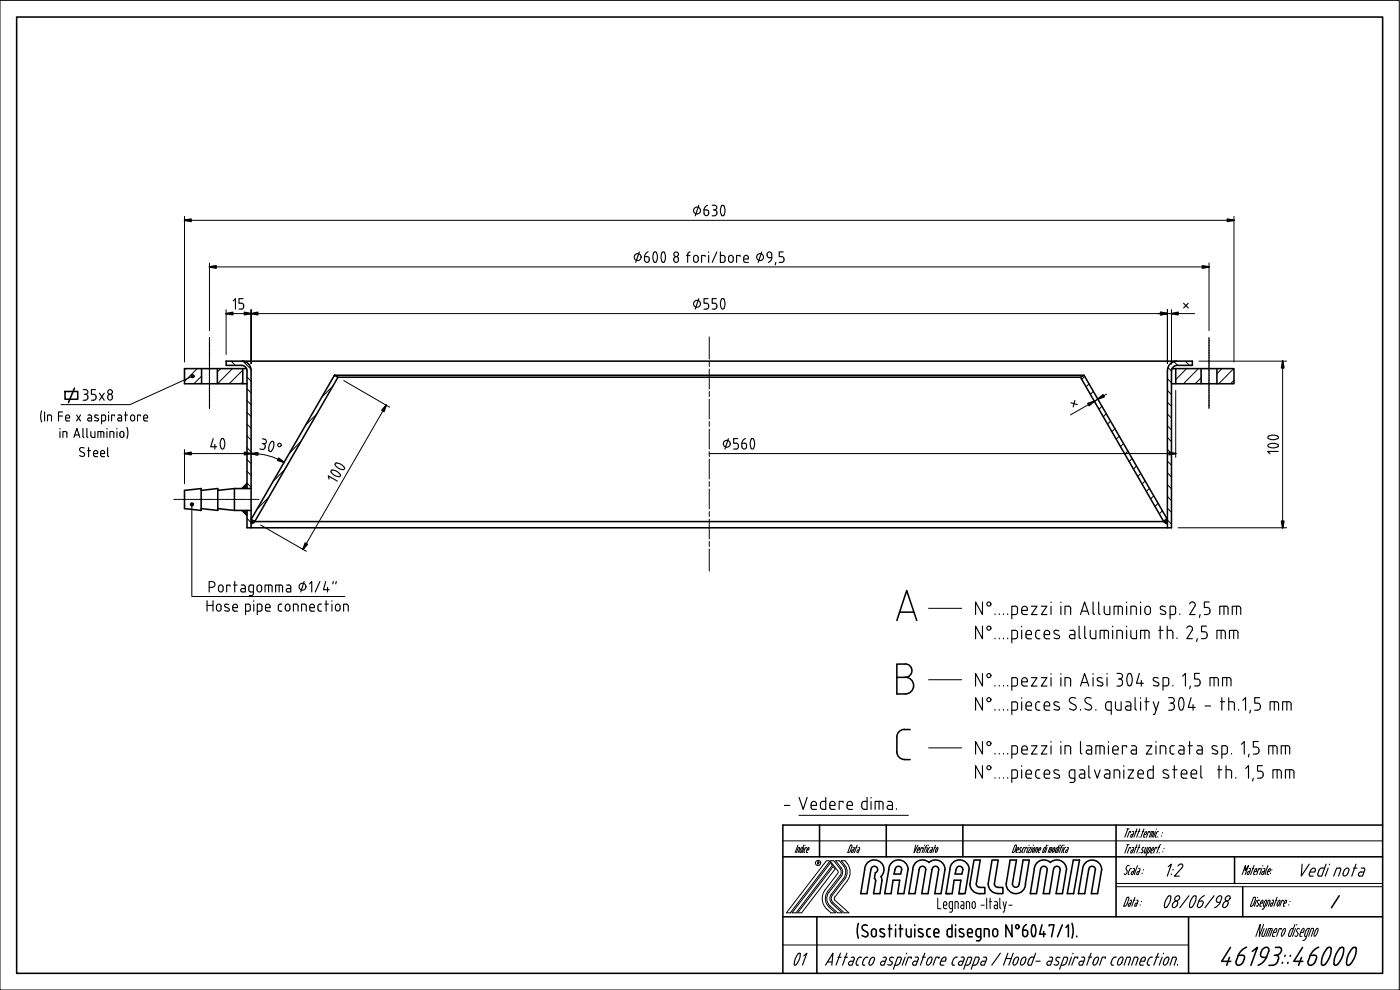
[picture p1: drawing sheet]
<svg xmlns="http://www.w3.org/2000/svg" width="420mm" height="297mm" viewBox="0 0 420 297" stroke-linecap="round" stroke-linejoin="round" font-family="sans-serif">
<defs><g id="words">
<text font-size="10.1" x="385.9" y="140.1" transform="rotate(-90 385.9 140.1)">100</text>
<text font-size="9.7" x="60.3" y="137.2">40</text>
<text font-size="9.3" x="342.9" y="274.5">08/06/98</text>
<text font-size="8.8" x="232.1" y="291.4">01</text>
<text font-size="7.1" x="234.2" y="244.1">- Vedere dima.</text>
<g font-size="6.6">
<text x="68.8" y="93.8">15</text>
<text x="23.6" y="121.4">35x8</text>
</g>
<text font-size="4.4" x="353.8" y="93.5">*</text>
</g></defs>
<!-- layer: AM_0 -->
<g fill="none" stroke="#000" stroke-width=".47">
<path d="M60.5 110.6v4.5M65.2 110.6v4.5M72.6 108.4a2.73 2.73 0 0 1 2.8 2.7v47.3M72.9 110.6v4.5M74 110.6h-18.6v4.5h18.7M100.4 112.6l-25 43.3 1.1 .6 24.9-43.3-1-.6h224.9M101.4 113.2h222.9l1-.6 25.1 43.3-1.2 .6-24.9-43.3M351.6 111.3v47.1h-277.5v-5.3M351.6 111.3l.2-.9 1-.7 5-.1v-1.2h-289.9v1.2l5 .1 .7 .4 .5 .7v35.8M351.7 110.6h18.6v4.5h-18.7M352.8 110.6v4.5M353.1 108.4a2.73 2.73 0 0 0-2.7 2.7v47.3"/>
<path d="M360.5 110.6v4.5M365.2 110.6v4.5M55.4 147.1l5-.5v6.5l-5-.5zM60.4 147.1l5-.5v6.5l-5-.5M65.4 152.6l5 .5M70.4 146.6h5M70.4 153.1h5M70.4 146.6v6.5M70.4 146.6l-5 .5M72.6 153.1l1.5 1.6M74.1 145.1l-1.5 1.5M76.5 156.5h272.7"/>
<path d="M76.5 156.5l-.5 .4-.6 .2M349.3 156.5l.4 .4 .7 .2"/>
</g>
<!-- layer: AM_7 -->
<g fill="none" stroke="#000" stroke-width=".3">
<path d="M62.9 101.2v.3M62.9 101.8v.3M62.9 102.3v.3M62.9 102.8v.3M62.9 103.3v.2M62.9 103.8v.2M62.9 104.3v.2M62.9 104.8v.3M62.9 105.3v.3M62.9 105.8v.2M62.9 106.3v.2M62.9 106.8v.2"/>
<path d="M62.9 107.3v.3M62.9 107.8v.3M62.9 108.3v.3M62.9 108.8v.2M62.9 109.3v.2M62.9 109.8v.3M62.9 110.3v.3M62.9 110.8v.3M62.9 111.3v.2M62.9 111.8v.2M62.9 112.3v.3M62.9 112.8v.3"/>
<path d="M62.9 113.3v.3M62.9 113.8v.2M62.9 114.3v.2M62.9 114.8v.2M62.9 115.3v.3M62.9 115.8v.3M62.9 116.3v.2M62.9 116.8v.2M62.9 117.3v.2M62.9 117.8v.3M62.9 118.3v.3M62.9 118.8v.3"/>
<path d="M62.9 119.3v.2M62.9 119.8v.2M212.9 101.1v6.6M212.9 108.5v1.5M212.9 110.7v6M212.9 117.5v1.5M212.9 119.7v6M362.8 101.2v.3M362.8 101.8v.3M362.8 102.3v.3M362.8 102.8v.3M362.8 103.3v.2"/>
<path d="M362.8 103.8v.2M362.8 104.3v.2M362.8 104.8v.3M362.8 105.3v.3M362.8 105.8v.2M362.8 106.3v.2M362.8 106.8v.2M362.8 107.3v.3M362.8 107.8v.3M362.8 108.3v.3M362.8 108.8v.2M362.8 109.3v.2"/>
<path d="M362.8 109.8v.3M362.8 110.3v.3M362.8 110.8v.3M362.8 111.3v.2M362.8 111.8v.2M362.8 112.3v.3M362.8 112.8v.3M362.8 113.3v.3M362.8 113.8v.2M362.8 114.3v.2M362.8 114.8v.2M362.8 115.3v.3"/>
<path d="M362.8 115.8v.3M362.8 116.3v.2M362.8 116.8v.2M362.8 117.3v.2M362.8 117.8v.3M362.8 118.3v.3M362.8 118.8v.3M362.8 119.3v.2M362.8 119.8v.2M62.9 120.3v.3M62.9 120.8v.3M62.9 121.3v.3"/>
<path d="M62.9 121.8v.2M62.9 122.3v.3M212.9 126.5v1.5M212.9 128.7v6M212.9 135.5v1.5M212.9 137.7v6M362.8 120.3v.3M362.8 120.8v.3M362.8 121.3v.3M362.8 121.8v.2M362.8 122.3v.3M52.2 149.8h.2"/>
<path d="M52.5 149.8h.2M53 149.8h.3M53.4 149.8h.2M53.9 149.8h.2M54.3 149.8h.2M54.8 149.8h.2M55.1 149.8h.3M55.6 149.8h.3M56 149.8h.3M56.5 149.8h.3M56.9 149.8h.2M57.4 149.8h.3"/>
<path d="M57.7 149.8h.3M58.3 149.8h.2M58.6 149.8h.3M59.1 149.8h.3M59.5 149.8h.3M60 149.8h.3M60.4 149.8h.2M60.9 149.8h.2M61.3 149.8h.2M61.8 149.8h.2M62.1 149.8h.3M62.7 149.8h.2"/>
<path d="M63 149.8h.2M63.5 149.8h.3M63.9 149.8h.2M64.4 149.8h.2M64.8 149.8h.2M65.3 149.8h.2M65.6 149.8h.3M66.1 149.8h.3M66.5 149.8h.3M67 149.8h.3M67.4 149.8h.2M67.9 149.8h.3"/>
<path d="M68.2 149.8h.3M68.7 149.8h.3M69.1 149.8h.3M69.6 149.8h.3M70 149.8h.3M70.5 149.8h.3M70.9 149.8h.2M71.4 149.8h.2M71.8 149.8h.2M72.3 149.8h.2M72.6 149.8h.3M73.2 149.8h.2"/>
<path d="M73.5 149.8h.2M74 149.8h.3M74.4 149.8h.2M74.9 149.8h.2M75.3 149.8h.2M75.8 149.8h.2M76.1 149.8h.3M76.6 149.8h.3M77 149.8h.3M77.5 149.8h.2M212.9 144.5v1.5M212.9 146.7v6"/>
<path d="M212.9 153.5v1.5M212.9 155.7v6M212.9 162.5v1.5M212.9 164.7v6.7"/>
</g>
<g fill="#000" stroke="#000" stroke-width=".3">
<path d="M62.8 101.7h.1zM62.8 102.2h.1zM62.8 102.7h.1zM62.8 103.2h.1zM62.8 103.7h.1zM62.8 104.2h.1zM62.8 104.7h.1zM62.8 105.2h.1zM62.8 105.7h.1zM62.8 106.2h.1zM62.8 109.2h.1zM62.8 109.7h.1z"/>
<path d="M62.8 110.2h.1zM62.8 110.7h.1zM62.8 111.2h.1zM62.8 114.2h.1zM62.8 114.7h.1zM62.8 115.7h.1zM62.8 117.7h.1zM62.8 118.2h.1zM62.8 118.7h.1zM362.8 101.7h.1zM362.8 102.2h.1zM362.8 102.7h.1z"/>
<path d="M362.8 103.2h.1zM362.8 105.7h.1zM362.8 106.2h.1zM362.8 108.2h.1zM362.8 108.7h.1zM362.8 109.2h.1zM362.8 109.7h.1zM362.8 111.2h.1zM362.8 112.7h.1zM362.8 115.7h.1zM362.8 116.7h.1zM362.8 117.7h.1z"/>
<path d="M362.8 118.2h.1zM362.8 118.7h.1zM362.8 119.7h.1zM62.8 120.7h.1zM62.8 121.2h.1zM62.8 122.2h.1zM362.8 120.7h.1zM362.8 122.2h.1z"/>
<circle cx="62.9" cy="111.7" r=".07"/>
<circle cx="62.9" cy="112.2" r=".07"/>
<circle cx="62.9" cy="113.2" r=".07"/>
<circle cx="62.9" cy="113.7" r=".07"/>
<circle cx="62.9" cy="112.7" r=".07"/>
<circle cx="62.9" cy="116.2" r=".07"/>
<circle cx="62.9" cy="107.2" r=".07"/>
<circle cx="62.9" cy="107.7" r=".07"/>
<circle cx="62.9" cy="108.2" r=".07"/>
<circle cx="62.9" cy="108.6" r=".07"/>
<circle cx="62.9" cy="115.2" r=".07"/>
<circle cx="62.9" cy="116.6" r=".07"/>
<circle cx="62.9" cy="119.1" r=".07"/>
<circle cx="62.9" cy="119.7" r=".07"/>
<circle cx="62.9" cy="106.7" r=".07"/>
<circle cx="62.9" cy="117.2" r=".07"/>
<circle cx="362.8" cy="103.6" r=".07"/>
<circle cx="362.8" cy="106.7" r=".07"/>
<circle cx="362.8" cy="107.2" r=".07"/>
<circle cx="362.8" cy="113.2" r=".07"/>
<circle cx="362.8" cy="113.7" r=".07"/>
<circle cx="362.8" cy="114.1" r=".07"/>
<circle cx="362.8" cy="116.2" r=".07"/>
<circle cx="362.8" cy="117.2" r=".07"/>
<circle cx="362.8" cy="104.2" r=".07"/>
<circle cx="362.8" cy="110.2" r=".07"/>
<circle cx="362.8" cy="110.7" r=".07"/>
<circle cx="362.8" cy="112.2" r=".07"/>
<circle cx="362.8" cy="115.2" r=".07"/>
<circle cx="362.8" cy="119.1" r=".07"/>
<circle cx="362.8" cy="107.7" r=".07"/>
<circle cx="362.8" cy="114.7" r=".07"/>
<circle cx="62.9" cy="121.7" r=".07"/>
<circle cx="62.9" cy="120.2" r=".07"/>
<circle cx="362.8" cy="120.2" r=".07"/>
</g>
<!-- layer: 4 -->
<g fill="none" stroke="#000" stroke-width=".47">
<path d="M5 5.1h410v286.9h-410zM234.9 257.1h180.1M246 247.6v9.5M266 247.6v9.5M289 247.6v9.5M315.2 258.8a2.9 2.9 0 0 1 3.1-.5 2.9 2.9 0 0 1 1.8 2.6M315.3 258.8a2.9 2.9 0 0 0-3.2-.5 2.9 2.9 0 0 0-1.7 2.6M322.1 258h1.9l-1.8 10.1h-1.9zM334.9 247.6v27.5M370.5 257.1v8M415 247.6h-180.1v44.4M234.9 275.1h180.1"/>
<path d="M245.2 275.1v16.9M257.6 277.1l-.3 1.9 .3 2.5M259.4 277.5l.9 .2M259.4 277.5a.79 .79 0 0 0-.7 .6 .79 .79 0 0 0 .4 .9l1 .6a.86 .86 0 0 1 .2 1.3 .86 .86 0 0 1-1.4-.1l-.2-.1M259.5 260.9a2.9 2.9 0 0 1 4.1-2.7 2.9 2.9 0 0 1 .8 4.8M259.5 260.9l-1.2 7.2h1.9l1.2-7.2M261.4 260.9a.99 .99 0 0 1 .9-1 .99 .99 0 0 1 1.1 .8 .99 .99 0 0 1-.7 1.2M262.7 261.9l-.3 1.6 .4 .8-.6 3.8h1.9l.6-3.8-.3-1.3M263 279.5v.8M263 279.5a.74 .74 0 0 0-.7-.8 .74 .74 0 0 0-.8 .8v.8a.74 .74 0 0 0 .8 .8 .74 .74 0 0 0 .7-.8M264.3 279.6l1 .5M265.4 278.9l-.3-.1a.57 .57 0 0 0-.8-.1 .57 .57 0 0 0 0 .9"/>
<path d="M266.6 278.7h1.1M266.7 260.9a2.9 2.9 0 0 1 2.9-2.9 2.9 2.9 0 0 1 2.9 2.9M266.7 260.9l-1.2 7.2h1.9l.6-4h2l-.6 4h1.9l1.2-7.2M267 277.5v3.6M268.6 260.9l-.3 1.3h2l.3-1.3M268.6 260.9a.99 .99 0 0 1 1-1 .99 .99 0 0 1 1 1M268.8 277.5v.2M268.8 278.7v2.4M269.8 278.7h1.1M270.2 277.5v3.6M272 278.7v1.7M273.4 278.7v2.4l-1-.1-.4-.6"/>
<path d="M273.9 260.9a2.9 2.9 0 0 1 1.8-2.6 2.9 2.9 0 0 1 3.1 .5 2.88 2.88 0 0 1 3.1-.5 2.88 2.88 0 0 1 1.7 2.6M273.9 260.9l-1.1 7.2h1.8l1.2-7.2M274.5 277.5v.2M274.5 278.7v2.4M275.8 279.6l1 .5M275.8 260.9a.99 .99 0 0 1 1-1 .99 .99 0 0 1 1 1M276.9 278.9l-.3-.1a.57 .57 0 0 0-.8-.1 .57 .57 0 0 0 0 .9M277.8 260.9l-1.2 7.2h1.9l1.2-7.2M278.1 279.4v1M278.8 278.7h.4M278.8 278.7l-.4 .2-.2 .5M279.7 260.9a.99 .99 0 0 1 1-1 .99 .99 0 0 1 1 1"/>
<path d="M281.7 279.5v.4h-1.4M281.7 260.9l-1.2 7.2h1.9l1.2-7.2M281.8 279.4a.74 .74 0 0 0-.8-.7 .74 .74 0 0 0-.7 .8v1l.3 .5 1.1 .1M283.9 268.1h1.8l.6-4h2.1l-.6 4M285.1 260.9l-1.2 7.2h1.1M285.1 260.9a2.9 2.9 0 0 1 2.9-2.9 2.9 2.9 0 0 1 2.9 2.9M285.7 277.5v3.6l-1.3-.2-.1-1.5M285.7 278.7h-1.1l-.3 .7M286.8 277.5v.2M286.8 278.7v2.4M286.9 260.9l-.3 1.3h2.1l.3-1.3M287 260.9a.99 .99 0 0 1 1-1 .99 .99 0 0 1 1 1"/>
<path d="M287.8 268.1h1.2M288 279.6l1.1 .5a.64 .64 0 0 1 0 1 .64 .64 0 0 1-1-.1l-.2-.1M289.1 278.9l-.2-.1a.57 .57 0 0 0-.8-.1 .57 .57 0 0 0 0 .9M290.8 260.9l-1.2 7.2h-1.8M291.8 279.5v.4h-1.4M291.8 279.4a.74 .74 0 0 0-.7-.7 .74 .74 0 0 0-.7 .7v1.1M292.9 279.4v1M293.5 278.7h.8v2.9l-.3 .6-.9 .1M293.6 278.7l-.5 .2-.2 .5M294 266.2a1 1 0 0 1-1-1l1.2-7.2h-1.9l-1.2 7.2a2.9 2.9 0 0 0 2.9 2.9h1.6v-1.8h-1.6M296.2 278.7h-.8v2.4M296.3 278.7l.4 .2 .2 .5"/>
<path d="M296.5 265.2l1.2-7.2h1.9l-1.2 7.2M296.6 265.2a2.86 2.86 0 0 0 2.8 2.9M296.8 279.4v1.7M298.4 265.2a.99 .99 0 0 0 1 1M299.4 279.5v.8M299.4 279.4a.74 .74 0 0 0-.7-.7 .74 .74 0 0 0-.8 .7v.9M299.4 266.3h1.6v1.8h-1.6M303.7 277.5v3.6l-1.8-3.6v3.6M303.9 265.2a.99 .99 0 0 0 1 1 .99 .99 0 0 0 1-1l1.1-7.2h1.9l-1.2 7.2M307.6 279.1h-.7v1.2M307.7 279.1l.5 .2 .2 .5M307.8 265.2a2.9 2.9 0 0 1-2.9 2.9 2.9 2.9 0 0 1-2.9-2.9l1.1-7.2h2l-1.3 7.2"/>
<path d="M308 277.4l-.6 .5-.4 1.1M308.4 279.9v.4M309.9 277.6l.5-.1a3.2 3.2 0 0 1 0 3.5h-.2a2.88 2.88 0 0 1-.3-3.4zM310.4 260.9l-1.2 7.2h1.9l1.2-7.2M312.3 260.9a.99 .99 0 0 1 1-1 .99 .99 0 0 1 1 1M312.7 277.5l-.7 2.8h1.8M313.2 279.5v1.6M314.3 260.9l-1.2 7.2h1.9l1.1-7.2M314.9 277.9v-.4h1.4l-.7 3.6M316.2 260.9a.99 .99 0 0 1 1-1 .99 .99 0 0 1 1 1M318.2 260.9l-1.3 7.2h2l1.1-7.2M318.8 277.5l-1.4 3.6"/>
<path d="M319.9 278.3l.7-.8v3.6M321.7 277l.4 1.9-.4 2.5M324.9 260.9l-1.3 7.2h1.9l1.2-7.2M324.9 260.9a2.86 2.86 0 0 1 2.9-2.9 2.86 2.86 0 0 1 2.8 2.9M326.8 260.9a.99 .99 0 0 1 1-1 .99 .99 0 0 1 1 1M328.7 260.9l-1.2 7.2h1.9l1.2-7.2M356.7 275.1v16.9M401.9 268.8l-2.3 3.6M265.3 280.2a.56 .56 0 0 1 .1 .8 .56 .56 0 0 1-.8 0l-.5-.1M276.8 280.1a.64 .64 0 0 1 0 1 .64 .64 0 0 1-.9-.1l-.2-.1M278.2 280.4l.2 .5 .4 .2M278.8 281.1h.4"/>
<path d="M290.4 280.5l.5 .6M290.9 281.1h.9M292.9 280.3l.2 .5 .5 .2M293.5 281.1h.8M297.9 280.3a.74 .74 0 0 0 .8 .7 .74 .74 0 0 0 .7-.7M306.9 280.3a.74 .74 0 0 0 .8 .7 .74 .74 0 0 0 .7-.7M323.1 280.9v.2M369 287.3l-.9 2.3M369.3 284.3l-2.7 4.1h2.8M371 288.4a.93 .93 0 0 0 .5 1.2 .93 .93 0 0 0 1.2-.5l.5-.7M371.6 286.6l-.6 1.8M371.6 286.6h1.1"/>
<path d="M372.7 286.6a.72 .72 0 0 1 .8 .4 .72 .72 0 0 1-.1 .8M373.4 287.9l-.3 .5M374.1 284.2l-1.4 .9-1.1 1.5M375.8 285.4l1.6-1.1-2 5.3M379 287.3h1.1M380.1 287.1l.7-1.7a.93 .93 0 0 0-.5-1.2 .93 .93 0 0 0-1.3 .5l-.4 .7a1.23 1.23 0 0 0 .1 1.7l.3 .1M380.1 287.1l-1 1.5-1.5 1M380.8 289.6h1.1M382.4 286.6h.6M382.8 284.3h1.1M383 286.6a.79 .79 0 0 1 .7 1.2M383.5 288.4l-.8 1-.7 .2"/>
<path d="M383.6 287.9l-.2 .5M383.9 284.2a1.13 1.13 0 0 1 .7 1.2 1.13 1.13 0 0 1-.9 1l-.7 .2M384.9 288.7l-.1 .3M385.7 286.6l-.1 .3M386.5 288.7v.3M387.3 286.6l-.1 .3M390.6 287.3l-.9 2.3M390.9 284.3l-2.6 4.1h2.7M395 287.9l-.2 .5M395 287.8l.1-.6a.6 .6 0 0 0-.8-.6h-1.1l-.6 1.8a.93 .93 0 0 0 .5 1.2 .93 .93 0 0 0 1.2-.5l.5-.7M395.8 284.2l-1.5 .9-1 1.5M398.4 284.5l.6-.3 .3 .1a5.3 5.3 0 0 1-2.3 5.3h-.2a3.6 3.6 0 0 1 .6-3.8z"/>
<path d="M402.1 284.5l.7-.3 .3 .1a5.8 5.8 0 0 1-2.1 5.3h-.4a3.6 3.6 0 0 1 .6-3.8zM405.9 284.5l.7-.3 .3 .1a5.8 5.8 0 0 1-2.1 5.3h-.4a3.6 3.6 0 0 1 .6-3.8z"/>
<circle cx="305.3" cy="278.1" r=".57"/>
</g>
<g fill="none" stroke="#000" stroke-width=".3">
<path d="M0 .1h419.9v296.9h-419.9zM234.9 252.3h180.1M239.5 253.6l-.9 2.2M239.9 254.3h-.3l-.6 1.5M239.9 254.3l-.4 1.5M240.1 255.4v.4M240.7 254.3h.2M240.7 254.3l-.7 1.1M241.2 253.6l-.8 2.2h-.3M241.3 254.3l-.6 1.5M241.3 255.8h.2M241.5 254.7l-.1 1.1"/>
<path d="M241.6 253.6v.1M241.9 254.3h.2M242 254.3l-.4 .4M242.1 255.8h.3M242.7 254.8v.2h-.6M242.8 254.8l-.1-.5-.4 .5-.2 1M245.4 259l.4-.1v-.3h-.4v.7M245.6 259l.2 .3M247.8 258.5l-11.8 15.4h1.2l11.8-15.4M247.8 258.5l.6-.3 .5 .3M249.2 258.9l.6 .7-10.9 14.3h-1.2zM250.1 260l.6 .7-10.1 13.2h-1.2z"/>
<path d="M253.2 259.9l-1.3-1.6h-1.1l1.9 2.5 .2 1.3-.4 .8M253.2 259.8l.6 1.6-.3 1.6-4 5.3a2.05 2.05 0 0 0 .2 2.8M255.5 253.6h-.3l-.8 2.2a.81 .81 0 0 0 .9-.7l.3-.9M255.5 253.5l.1 .7M256 254.3h.2M256.3 254.3v.4M256.3 254.7l-.4 1.1h-.3v-.6l.6-.2M256.8 254.3h.4M257.3 253.6l-.9 2.2M257.5 255h.3M257.7 254.3h.2M257.9 254.3l-.3 1.5h-.3l-.1-.4 .3-.4"/>
<path d="M274.8 253.6l-.5 2.2 1.2-2.2M275.3 255h.5l.2-.7-.4 .2-.4 .9v.3l.4 .1M276.8 254.6l.1-.3h-.4l-.5 1.5M277.2 254.3l-.5 1.5M277.5 253.6v.1M277.6 254.3h.4M278.3 253.6l-.4 .4-.7 1.8M278.4 254.3l-.6 1.5M278.4 255.4v.4M278.4 255.8h.2M278.6 254.7l-.3 .7M278.6 253.6v.1"/>
<path d="M279 254.3h.1M279 254.3l-.4 .4M279.6 254.3h.2M279.8 254.3l-.4 1.5h-.3l.1-.6 .5-.2M280.4 254.3h.4M280.8 253.6l-.8 2.2M280.8 255.3l.1 .5 .4-.5M280.9 254.8l-.1 .5M280.9 254.8l.3-.5h.3l-.2 1M304.9 253.6h-.3l-.8 2.2a.81 .81 0 0 0 .9-.7l.3-.9M304.9 253.5l.1 .7M305 255.4v.4"/>
<path d="M305 255.8h.3M305.2 254.8l.2-.5h.3l-.1 .7h-.5M305.2 254.8l-.3 .6M306.1 254.9l.2 .3M306.4 255.1l-.2 .6h-.5M306.4 254.3l-.3 .6M306.4 254.3l.2 .1M306.8 255.8h.1M307 254.7l-.2 1.1M307.3 254.3h.2M307.4 254.3l-.4 .4M308.1 254.5l.1-.2h-.4l-.5 1.5"/>
<path d="M308.6 254.3l-.5 1.5M308.9 253.6l-.1 .1M309 254.3h.5l-1.1 1.5h.5M309.8 254.3l-.5 1.5M309.9 255.3v.5l.5-.5M310 254.8l-.1 .5M310.1 254.8l.3-.5h.2l-.3 1M310.1 253.6v.1M311.4 254.3h-.3l-.5 1.5M311.4 254.3l-.3 1.5M311.6 255.8h.3M312.3 254.8l-.1 .2h-.5"/>
<path d="M312.3 254.8l-.1-.5-.4 .5-.2 1M313 255.4v.4M313.6 254.3h.3M313.6 254.3l-.6 1.1M314.1 253.6l-.8 2.2h-.3M314.2 254.3l-.5 1.5M314.5 253.6v.1M315.5 254.3l-.6 1.5M315.7 254.7l-.4 1.1M315.7 254.7v-.4h-.6l-.6 1.5M315.9 255.3v.5l.5-.5M316 254.8l.3-.5h.3l-.2 1"/>
<path d="M316.1 254.8l-.3 .5M316.8 255.4v.4M316.9 254.7l-.2 .7M317.3 254.3h.3M317.3 254.3l-.3 .4M317.9 253.6l-.9 2.2h-.2M318 254.3l-.6 1.5M318.3 253.6l-.1 .1M318.3 254.3h.4M319 253.6l-.4 .4-.7 1.8M319.1 254.3l-.5 1.5M319.2 255.8h.1"/>
<path d="M319.4 253.6l-.1 .1M319.8 254.3l-.5 .4-.1 1.1M320.3 254.3h.3v.4M320.5 255l-.6 .2v.6M320.5 254.7l-.3 1.1h-.3M338.2 253.4h.6M338.2 248.7h.6M338.5 253.4l-.9 2.5M338.5 248.7l-.9 2.5M338.9 259.8a.73 .73 0 0 0-.8 .2 .73 .73 0 0 0-.1 .8M339.3 254.5l.1-.2h-.4l-.7 1.6M339.3 249.8l.1-.3h-.4l-.7 1.7"/>
<path d="M339.7 255.1h.4M339.7 250.3h.4M339.7 255.1l-.3 .4v.4M339.7 250.3l-.3 .4v.5M339.9 254.3h.3v.4l-.5 1.2h-.3M339.9 249.5l.3 .1v.4l-.5 1.2h-.3M340.8 254.3h.4M340.8 249.5h.4M341.2 253.4l-.9 2.5M341.2 248.7l-.9 2.5M341.4 259.7l-.9 2.4M341.6 254.3h.5"/>
<path d="M341.6 249.5h.5M341.9 255.8l-.1 .1M341.9 251.1l-.1 .1M342.1 253.4l-1 2.5M342.1 248.7l-1 2.5M342.4 255.8l.3 .1M342.7 254.9l.3 .5-.3 .5M342.9 249.5h.4M343.3 254.4l-.4-.1-.2 .6M343.3 248.7l-.9 2.5M343.4 250.3h.6l.1-.7-.4 .2-.4 .9-.1 .4 .5 .1M343.9 254.2l-.5 1.4 .4 .3 .6-1.7"/>
<path d="M345 249.8l.1-.3h-.4l-.6 1.7M345.1 254.2h-.3l-.9 2.6M345.2 254.2v.5M345.2 254.7l-.3 1-.7 .2M345.4 255.5v.3l.4 .1M345.6 254.8l-.2 .7M345.6 254.8l.5-.6 .1 .6M345.9 249.5l-.5 1.7M346.1 249.5h-.6l-.6 1.7M346.1 249.5l.1 .5M346.2 254.8l-.1 .3h-.6M346.2 250l-.4 1.2"/>
<path d="M346.8 249.5l-.6 1.7M346.8 251.2h.2M347 250l-.3 .9 .2 .3M347.1 248.7l-.1 .1M347.1 254.5l.1-.3h-.4l-.6 1.7M347.5 251.1l-.1 .1M347.6 249.5l-.3 .1-.3 .4M347.6 254.2h.5M347.9 255.8v.1M348.4 253.4l-.5 .6-.7 1.9M348.6 250.8l-.1 .1M348.9 249.8v.1"/>
<path d="M349 255.5v.1M349.4 254.5l-.1 .2M376.3 259.7l-1 2.7M379 259.7v.2M380.5 259.7l-.9 2.4M250.5 269.1l-.1 .6 .2 .4M251.4 262.1l-3.7 4.8a4.3 4.3 0 0 0 .5 5.9l1.2 1.1h1.3a6.5 6.5 0 0 1-2.9-3.4 3.4 3.4 0 0 1 .6-3M251.4 261.2l-2.3-2.9h1.1l1.9 2.4 .4 1.2-.4 .8-3.7 4.8M251.4 261.2v.9M252.5 263l-3.8 4.8a2.98 2.98 0 0 0 .4 4l2.3 2.1h1.3l-3-2.8M253.5 263.8l-3.7 4.8a1.63 1.63 0 0 0 .2 2.2l3.4 3.1h1.4l-4.2-3.7M253.6 263.7a3.4 3.4 0 0 0-.1-4.1l-1-1.3h1.1a4.5 4.5 0 0 1 .7 6"/>
<path d="M254.3 264.3l-3.8 4.9M281.4 269.5v3.2h1M283.2 271.6h.9v-.4a.52 .52 0 0 0-.4-.7 .52 .52 0 0 0-.5 .7v.9M283.2 272.1l.3 .5M283.5 272.7h.6M284.9 271.1v.9M284.9 272l.4 .6M285.3 270.5h.5v2.6M285.3 272.7h.5M285.3 270.5l-.4 .6M285.9 273.1l-.2 .5-.7 .1M287.1 270.5h-.5v2.2"/>
<path d="M287.2 270.5l.4 .6M287.6 271.1v1.6M288.4 270.5h.4M288.7 271.6h.6M288.7 271.6l-.4 .5 .4 .5M288.9 270.5l.4 .6M289.3 271.1v1.6h-.6M290.6 270.5h-.6v2.2M290.6 270.5l.4 .6M291 271.1v1.6M291.7 271.2v.7M291.8 271.2a.52 .52 0 0 1 .4-.7 .52 .52 0 0 1 .5 .7"/>
<path d="M291.8 271.9a.52 .52 0 0 0 .4 .7 .52 .52 0 0 0 .5-.7M292.7 271.2v.7M294.4 271.6h1M296.1 269.5v3.2M296.9 270.5h.7M297.1 269.5v3.2M298.4 270.5h.5M298.7 271.6h.6M298.7 271.6l-.3 .5 .3 .5M298.9 270.5l.5 .6M299.3 271.1v1.6h-.6M300.1 269.5v2.8"/>
<path d="M300.1 272.3l.2 .3M301 270.5l.5 2.2M302 270.5l-.7 3.2h-.3M302.8 271.6h.9M334.9 266.1h80.1M334.9 265.1h80.1M338 260.8a.87 .87 0 0 1 .2 .9 .87 .87 0 0 1-.6 .7l-.2-.3M338.2 269.2h.5a2.35 2.35 0 0 1-.5 2.2l-.4 .4-.6 .1zM338.6 261.9v.4l.3 .1M338.9 261.1l-.3 .8M339 271h.4M339.2 270.1h.2"/>
<path d="M339.5 270.1l.1 .2-.6 1.6h-.3l-.1-.4 .4-.5M339.6 260.6l-.4 .1-.3 .4M339.9 261.5h.4M340.1 260.6l.4 .1-.1 .4M340.4 261.1l-.5 1.3h-.3l-.1-.5 .4-.4M340.5 262.1l.1 .3M340.6 269.2l-1 2.7M341.5 261.5h.4M341.7 260.6l.4 .1v.4M342.1 261.1l-.5 1.3h-.4v-.5l.4-.4M342.8 261.9l-.1 .2M343.2 260.9l-.1 .2"/>
<path d="M372.8 262.4l1-2.7-.1 1.5 1-1.5-1 2.7M374.7 261.5h.4M374.9 260.6l.4 .1-.1 .4M375.2 261.1l-.5 1.3h-.3l-.1-.5 .4-.4M375.8 260.6h.5M376.3 262.4h.4M376.3 271.1l-.5 .7-.6 .1 1-2.7h.5a2.02 2.02 0 0 1-.4 1.9M376.5 261.2l-.2 1.2M377 271.7l.3 .2M377.1 270.1l-.7 1.8M377.1 261.2v-.6l-.6 .6M377.1 261.2l-.1 .3h-.6"/>
<path d="M377.4 269.2v.2M378 270.2l-.3-.1-.3 .2v.5l.3 .5-.4 .6M378.1 260.9l.1-.3h-.4l-.7 1.8M378.1 271.4l.1 .5M378.2 271.9h.3M378.3 271h.6l.1-.8-.5 .2-.4 1M378.7 260.6l-.7 1.8M379.1 261.5h.3M379.2 277.4l-1.3 3.6 .3-3.6-1.3 3.6M379.2 260.6l.4 .1v.4M379.4 278.6l-.6 1.7M379.5 272.2l-.3 .5-.4 .1"/>
<path d="M379.6 261.1l-.5 1.3h-.4v-.5l.4-.4M379.7 262.1v.3M379.9 270.1h.3l-.7 2.2M379.9 270.1l-.7 1.3v.4l.4 .1M380.2 278.6l-.9 2.4h-.5M380.6 261.2l-.3 1.1 .4 .1M381.1 270.6v-.5h-.4l-.7 1.8M381.1 270.6l-.4 1.3M381.2 261.2l-.1 .3h-.7M381.2 261.2l-.1-.6-.5 .6M381.3 261.9v.2M381.4 278.6l-.9 2.4"/>
<path d="M381.6 271h.4M381.7 271l-.4 .4v.5M381.7 260.9v.2M381.8 270.1h.4v.5M382.1 270.6l-.4 1.3h-.4M382.3 279.4l-.4 1M382.8 270.1h.4M383.1 279.4l-.2 .4h-.8M383.1 279.4l.1-.6-.2-.2-.7 .8M383.3 269.2l-1 2.7M383.5 270.7l-.3 .6M383.9 271.3l-.5 .6-.1-.6"/>
<path d="M384.1 270.7l-.2 .6M384.1 270.7l-.1-.6-.5 .6M384.4 279l.2-.4h-.6l-.9 2.4M385.1 270.4l.1-.3h-.4l-.7 1.8M385.2 271.4l.1 .5M385.2 271.9h.4M385.4 270.7l-.3 .7M385.7 279.4l.1-.6-.2-.2-.7 .8-.3 1.5 .5-.2 .6-1.3M386 270.7l-.1 .3h-.6M386.1 270.7l-.1-.6-.5 .6M386.8 271.4v.2M387.2 270.4l-.1 .1"/>
<path d="M388.2 278.6a.79 .79 0 0 0-1 .6l-.4 1.1M388.6 277.4l-1.3 3.6h-.5M388.8 278.6l-.9 2.4M389.2 277.4l-.1 .2M389.5 280v.5l-.4 .4M389.6 278.5l-.5 .8 .4 .7M389.7 278.6l.3 .2M390.5 279.3l-.4 1.1M391.3 279.3l-.1 .5h-.8M391.3 279.3l.1-.5-.2-.3-.7 .8M392.6 278.5h.4l-1.1 2.9a.82 .82 0 0 1-.9 .7M392.6 278.6a2.07 2.07 0 0 0-1 1.7"/>
<path d="M394 278.5h-.4l-.9 2.5M394.1 278.6l.1 .3-.7 2.1M395 278.8l.4-.3 .2 .5-.5 1.4-.6 .5-.2-.5zM234.9 283.5h121.8M378.8 280.3l.1 .6M379.9 281l.9-2.4h.8l.1 .6-.6 1.8M382 280.3l-.1 .6 .6 .1M386.8 280.3l.1 .6M388.6 280.7l.5 .2M390.2 280.3l-.1 .6 .6 .1M391.6 280.3l.1 .6M391.7 281h.4"/>
<circle cx="245.5" cy="258.9" r=".78"/>
</g>
<!-- layer: AM_5 -->
<g fill="none" stroke="#000" stroke-width=".3">
<path d="M55.4 64.9v43.7M55.4 66.1h314.9M62.9 78.9v20.3M362.8 78.9v20.3M370.3 64.9v43.7M62.9 80.1h299.9M67.9 92.9v13.5M75.4 92.9v16.2v-16.2M75.4 94.1h275M347.3 94.1h11.2M350.4 92.9v16.2v-16.2M351.6 92.9v16.4"/>
<path d="M57.8 112.9l-18.8 8.5h-20.7M103.2 114.2l13.7 8M332.1 118.3l-10.8 6.2M359.8 108.4h26.3M384.9 108.4v50M115.9 121.6l-25 43.2M212.9 136.1h139.9M57.6 151.4v27.6h45.9M78.2 157.5l13.7 7.9M353.6 158.4h32.5M278.7 182.5h9.9M278.7 203.9h9.9"/>
<path d="M278.7 224.4h9.9M239.8 244.6h32.8"/>
</g>
<!-- layer: AM_8 -->
<g fill="none" stroke="#000" stroke-width=".3">
<path d="M55.6 110.6l-.2 .3M59.2 110.6l-3.8 3.8M60.5 112.8l-2.3 2.3M66.3 110.6l-1.1 1M69.4 108.4l1.2 1.2M69.8 110.6l-4.5 4.5M72.9 114.6l-.6 .5M72.9 111.1l-4.1 4M72.9 108.4l2.5 2.4M74.1 113.1l1.3 1.3M74.1 116.7l1.3 1.2M99.9 115.8l-3.4 3.4"/>
<path d="M325.5 112.9l-.9 .9M326.9 115.2l-1 .9M328.1 117.4l-.9 .9M329.4 119.7l-.9 .9M350.4 113.6l1.2 1.2M350.4 117.1l1.2 1.3M350.5 110.2l1.1 1.1M352.3 108.5l1.1 1.1M355.7 108.4l1.3 1.2M356.1 110.6l-3.3 3.3M359.7 110.6l-4.5 4.5M360.5 113.4l-1.8 1.7"/>
<path d="M366.7 110.6l-1.5 1.5M370.2 110.6l-4.4 4.5M370.3 114.1l-1 1M74.1 120.2l1.3 1.2M74.1 123.7l1.3 1.3M90.3 132.5l-3.4 3.5M95.1 124.2l-3.4 3.4M330.7 121.9l-.9 .9M332 124.1l-.9 .9M333.3 126.4l-.9 .9M334.6 128.6l-.9 .9M335.9 130.8l-.9 1"/>
<path d="M337.2 133.1l-.9 .9M338.5 135.3l-.9 1M339.8 137.6l-.9 .9M341.1 139.8l-1 .9M350.4 120.7l1.2 1.2M350.4 124.2l1.2 1.3M350.4 127.7l1.2 1.3M350.4 131.3l1.2 1.2M350.4 134.8l1.2 1.2M350.4 138.3l1.2 1.3M72.8 153.1l1.3 1.4M73.2 153.1l.9 1"/>
<path d="M73.5 153.1l.6 .7M73.9 153.1l.2 .3M74.1 146.2l-.4 .4M74.1 145.9l-.7 .7M74.1 145.5l-1 1.1M74.1 145.1l-1.4 1.5M74.1 141.4l1.3 1.2M74.1 144.9l1.3 1.3M74.1 155.5l1.3 1.3M75.3 153.1l.1 .1M75.4 155.9h.1M75.6 156l-.2 .3"/>
<path d="M75.9 156.2l-.5 .5M76.1 156.3l-.7 .7M76.3 156.4l-.7 .7M80.6 149.3l-3.4 3.4M85.4 140.9l-3.4 3.4M342.3 142.1l-.8 .9M343.7 144.3l-1 .9M345 146.5l-1 .9M346.2 148.8l-.9 .9M347.6 151l-1 .9M348.8 153.3l-.9 .9M349.3 156.4l.7 .6"/>
<path d="M349.6 156.3l.8 .8M349.8 156.2l.6 .5M350 156.1l.4 .3M350.1 155.5l-.9 .9M350.3 155.9l1.3 1.4M350.4 141.9l1.2 1.2M350.4 145.4l1.2 1.3M350.4 149l1.2 1.2M350.4 152.5l1.2 1.2"/>
</g>
<!-- layer: AM_5 -->
<g fill="none" stroke="#000" stroke-width=".47">
<path d="M55.4 66.1l2-.4v.7zM360.8 79.7l2 .4-2 .4zM368.3 65.7l2 .4-2 .3zM62.9 80.1l2-.4v.8zM75.4 94.1l1.9-.4v.7zM348.3 93.7l2.1 .4-2.1 .3zM351.6 94.1l2-.4v.7zM19.5 117.5h3.8v2.3h-3.8zM22.4 116.4l-1.9 4.4M329.5 119.7l1.5-1.3 .4 .7zM384.9 108.4l.4 2h-.7zM115.9 121.6l-.7 1.9-.6-.4z"/>
<path d="M326.5 121.1l1.9-.7-1.5 1.3zM384.6 156.4h.7l-.4 2zM91.6 162.9l.6 .4-1.3 1.5z"/>
<circle cx="57.8" cy="112.9" r=".4"/>
</g>
<!-- layer: AM_3 -->
<g fill="none" stroke="#000" stroke-width=".34">
<path d="M191.9 75.6l-1.1 3.1M194.5 75.6l-.8 .7-.2 .7M194.8 77.7a.71 .71 0 0 1-.5 1 .71 .71 0 0 1-.8-.7M194.9 77.7l-.4-.6-1.1-.1v1M196.3 75.7l.3-.1 .4 .1M196.3 75.7a2.33 2.33 0 0 0 .3 3 2.33 2.33 0 0 0 .4-3M198.7 75.7l.4-.1 .3 .1M198.7 75.7a2.33 2.33 0 0 0 .4 3l.3-.2M199.4 75.7l.3 1.4-.3 1.4M202.2 77.7a.74 .74 0 0 0 .5 1 .74 .74 0 0 0 .9-.7M202.2 77.7a.7 .7 0 0 1 .7-.7 .7 .7 0 0 1 .7 .7M203.6 77.7v.3"/>
<path d="M206 76.7h1.1M207.1 75.6l-.6 .4-.1 2.7M208.2 77.3a.7 .7 0 0 1 .7-.7 .7 .7 0 0 1 .6 .7M208.2 77.3v.7a.7 .7 0 0 0 .7 .7 .7 .7 0 0 0 .6-.7v-.7M209.7 61.6l-1 3.2M211.3 63h.7a.81 .81 0 0 1 .6 1 .81 .81 0 0 1-1.1 .5zM211.6 77v-.3h-1v2M212.3 61.6l-.8 .7-.2 .7M212.7 75.6v.2M212.7 76.7v2M213.7 61.6h.7a.7 .7 0 0 1 .7 .7 .7 .7 0 0 1-.7 .7M214.1 63h.3"/>
<path d="M214.4 63a.88 .88 0 0 1 .8 .8 .88 .88 0 0 1-.8 .9l-.7 .1M215.1 75.6l-1.4 3.1M216.2 75.6v3.1l1.2-.2 .2-1.3M216.2 76.7h.8M217 76.6l.4 .2 .2 .4M217.2 61.8l.4 1.4-.4 1.4M217.3 61.8l-.4-.2a2.15 2.15 0 0 0 0 3.2l.4-.2M218.7 77.3a.7 .7 0 0 1 .7-.7 .7 .7 0 0 1 .6 .7M218.7 77.3v.7a.7 .7 0 0 0 .7 .7 .7 .7 0 0 0 .6-.7v-.7M222.1 77v-.3h-1v2M223.2 78.2l.5 .5M223.2 77.3v.9"/>
<path d="M223.2 77.3a.7 .7 0 0 1 .7-.7 .7 .7 0 0 1 .7 .7M223.7 78.7h.9M224.6 77.3v.4h-1.4M228.6 75.6l-1.1 3.1M230.2 76.7a.73 .73 0 0 1 .5-1.1 .73 .73 0 0 1 .9 .7v.9M230.2 76.6l.2 .5 .5 .2M230.9 77.3h.7M231.6 77.2l-.1 .8-.9 .7M232.8 78.7l-.1 .7M233.8 78.7h.8M234.6 77l.5 .2 .2 .5M235.1 75.6h-1.3v1.4h.8"/>
<path d="M235.3 77.7l-.2 .8-.5 .2M209.7 89.6l-1 3.1M212 91a.91 .91 0 0 1 .7 .8 .91 .91 0 0 1-.7 .9h-.7M212.5 89.6h-1.2v1.4h.7M214.4 91a.91 .91 0 0 1 .8 .8 .91 .91 0 0 1-.8 .9h-.7M215 89.6h-1.3v1.4h.7M216.5 92.6l.4 .1 .4-.1M217.2 89.8l.4 1.4-.4 1.3M217.3 89.7l-.4-.1a2.33 2.33 0 0 0-.4 2.9M78.7 133.1l.4 .1M78.8 131.6l.6 .2a.7 .7 0 0 1 .5 .8 .7 .7 0 0 1-.8 .5M79.1 133.1l.4 .4 .1 .5"/>
<path d="M79.6 134.1l-.4 .7-1.2-.1M81.4 135.4a2.29 2.29 0 0 0 .4-3 2.14 2.14 0 0 0-.8 3.1l.4-.1M100.9 138.9l-.3 .2v.4M100.9 138.9l1 .2 .8 .5a.88 .88 0 0 1 .7 1.1 2.29 2.29 0 0 1-2.8-1.2M98.8 143.7l-.3-.9 2.7 1.5M99.7 141l-.3 .2a2.13 2.13 0 0 0 2.7 1.6l.1-.4M99.7 141l1.4 .4 1 1"/>
<circle cx="191.4" cy="77.1" r="1.04"/>
<circle cx="202.9" cy="76.3" r=".7"/>
<circle cx="209.2" cy="63.2" r="1.04"/>
<circle cx="228.1" cy="77.1" r="1.04"/>
<circle cx="209.2" cy="91.2" r="1.04"/>
<circle cx="83.9" cy="133.5" r=".53"/>
</g>
<g fill="none" stroke="#000" stroke-width=".47">
<path d="M55.4 136.1l2-.4v.7zM75.4 136.1l2-.3-.1 .8zM83.7 137.5l1.6 1.2-2-.6zM350.9 135.7l1.9 .4-1.9 .3z"/>
<circle cx="57.6" cy="151.3" r=".4"/>
</g>
<path d="M352.8 117.1v20.1M55.4 136.1h20M55.4 134.9v10.2M75.4 136a19.8 19.8 0 0 1 9.9 2.7" fill="none" stroke="#000" stroke-width=".3"/>
<!-- layer: AM_5 -->
<g fill="none" stroke="#000" stroke-width=".34">
<path d="M12.5 123.3l-.3 1.6 .3 1.7M13.4 123.6v2.7M14.9 124.5h-.6v1.8M15 124.5l.5 .5M15.5 125v1.3M17.6 124.8h1.2M18 128.6v.1M18 129.5v1.8M18.8 123.6h-1.2v2.7M19.6 129.5h-.7v1.8M19.6 129.4l.5 .6M19.7 125.1v1l1.2 .2"/>
<path d="M19.7 125.1a.61 .61 0 0 1 .6-.6 .61 .61 0 0 1 .6 .6M20.1 130v1.3M20.9 125.1v.3h-1.2M22.2 131.3l.9-2.7 .9 2.7M22.4 130.5h1.3M23 124.5l1.2 1.8M23.9 136.7l.9 .3M24.2 124.5l-1.2 1.8M24.5 134.3a.61 .61 0 0 0-.6 .4 .61 .61 0 0 0 .3 .7l.9 .5M24.5 134.3l.8 .1M24.9 130.9l.3 .4M24.9 128.6v2.4"/>
<path d="M25.1 135.8a.61 .61 0 0 1 .3 .7 .61 .61 0 0 1-.6 .5M26.1 130.9l.3 .4M26.1 128.6v2.4M26.3 135.2h.9M26.4 124.5h.5M26.6 134.3v2.7M26.9 124.5l.6 .5M27.3 129.5v1.3M27.5 125v1.3l-1.2-.2 .2-.6 1-.1M28.1 135.8v.8M28.1 136.5l.5 .5M28.1 135.8a.61 .61 0 0 1 .6-.6 .61 .61 0 0 1 .6 .6"/>
<path d="M28.4 126.2l.8 .1M28.5 129.5v1.8l-.9-.1-.3-.5M28.5 125.2l1 .5v.4l-.3 .2M28.5 137h.8M29.3 135.8v.3h-1.2M29.5 124.6a.54 .54 0 0 0-.7-.2 .54 .54 0 0 0-.3 .7l.1 .1M30.2 136.5l.2 .4 1 .1M30.3 129.5v1.8M30.5 126.3h.7M30.6 129.5h-1.2v1.8M30.7 129.4l.5 .6M31.2 124.5h-.7v2.7"/>
<path d="M31.2 130v1.3M31.2 124.5l.5 .5M31.4 135.8v.3h-1.2M31.4 135.8a.61 .61 0 0 0-.6-.6 .61 .61 0 0 0-.6 .6v.8M31.7 125v.8M31.7 125.8l-.5 .5M32.1 128.6v.1M32.1 129.5v1.8M32.3 136.7l.3 .3M32.3 134.3v2.4M32.6 123.6v.2M32.6 124.5v1.8"/>
<path d="M33.7 129.5h-.7v1.8M33.7 129.4l.5 .6M34.2 130v1.3M34.4 124.8v-.3h-.9v1.8M35.1 128.6v.1M35.1 129.5v1.8M35.4 124.5h.5M35.7 125.4h.8M36 124.5l.5 .5M36 130.1a.61 .61 0 0 1 .6-.7 .61 .61 0 0 1 .6 .7M36 130.6a.61 .61 0 0 0 .6 .7 .61 .61 0 0 0 .6-.7M36 130.1v.6"/>
<path d="M36.5 125v1.3h-.8l-.3-.3v-.4l.4-.2M37.2 130.1v.6M37.4 124.5h.9M37.7 123.6v2.7M38.1 128.2l.3 1.7-.3 1.6M39.2 125.1v.6M39.2 125.1a.61 .61 0 0 1 .6-.6 .61 .61 0 0 1 .6 .6M39.2 125.7a.61 .61 0 0 0 .6 .6 .61 .61 0 0 0 .6-.6M40.4 125.1v.6M42.2 124.8v-.3h-.9v1.8M43.1 125.1l.1 .9 1.1 .3M43.1 125.1a.61 .61 0 0 1 .6-.6 .61 .61 0 0 1 .6 .6"/>
<path d="M44.3 125.1v.3h-1.2M218.6 131.6l-1 3.1M220.9 133l.5 .2 .2 .5M221.4 131.6h-1.2v1.4h.7M221.6 133.7v.4M221.6 134l-.4 .7h-1M222.7 134a.7 .7 0 0 0 .7 .7 .7 .7 0 0 0 .7-.7M223.4 133h-.8v1.1M223.4 133l.5 .1 .2 .6M223.7 131.6l-.8 .7-.2 .7M224 133.7v.4M225.6 131.6h.2a2.15 2.15 0 0 1 0 3.1 2.4 2.4 0 0 1-.2-3.1z"/>
<path d="M321.4 120.8l1.9 .6M322.6 120.2l-.5 1.9M62.8 176.2h.8a.87 .87 0 0 0 .9-.9 .87 .87 0 0 0-.9-.8h-.8v3.1M65.6 176.2a.7 .7 0 0 1 .7-.7 .7 .7 0 0 1 .7 .7M65.6 176.2v.7a.7 .7 0 0 0 .7 .7 .7 .7 0 0 0 .7-.7v-.7M69 175.9v-.4h-1v2.1M70.1 175.5h1.1M70.4 174.5v3.1M72.4 175.5h.6M72.7 176.6h.9M72.7 176.6a.53 .53 0 0 0-.5 .5 .53 .53 0 0 0 .5 .5M73 175.5l.4 .2 .2 .4"/>
<path d="M73.6 176.1v1.5h-.9M74.7 176.1l.2 1.3 1.2 .2M74.8 178.7h.6M75.3 175.5h.8v2.6M75.3 175.5l-.4 .2-.2 .4M76.1 178.1l-.2 .4-.4 .2M77.1 176.2a.7 .7 0 0 1 .7-.7 .7 .7 0 0 1 .7 .7M77.1 176.2v.7a.7 .7 0 0 0 .7 .7 .7 .7 0 0 0 .7-.7v-.7M80.6 175.5v2.1M81.1 175.5h-1.6v2.1M81.1 175.5l.4 .2 .2 .4M81.7 176.1v1.5"/>
<path d="M83.8 175.5v2.1M84.2 175.5h-1.5v2.1M84.2 175.5l.5 .2 .1 .4M84.8 176.1v1.5M86 175.5h.7M86.4 176.6h.8M86.7 175.5l.4 .2 .2 .4M87.2 176.1v1.5h-.8a.53 .53 0 0 1-.5-.5 .53 .53 0 0 1 .5-.5M91.3 174.5l-1 3.1M92.9 175.2l.7-.7v3.1M96 174.5l-1.4 3.1M97.7 174.5l-.6 2.4h1.7"/>
<path d="M98.3 176.2v1.4M100 174.5l-.1 .7M100.9 174.5l-.1 .7M62.1 180.2v3.2M62.1 181.6h1.8M63.9 180.2v3.2M66.3 182v.7M66.4 182a.7 .7 0 0 0-.7-.7 .7 .7 0 0 0-.7 .7l-.1 .7a.72 .72 0 0 0 .8 .7 .72 .72 0 0 0 .7-.7M68.6 181.4l-.9-.1-.3 .5 1.2 .7a.53 .53 0 0 1 .1 .8 .53 .53 0 0 1-.8 0l-.5-.1M69.8 182v.9M69.9 182.8l.5 .6M69.9 182a.72 .72 0 0 1 .9-.7 .72 .72 0 0 1 .4 1h-1.4"/>
<path d="M70.4 183.4h.8M75.1 181.9v.9M75.1 181.9l-.3-.6h-1.1v3.1M75.1 182.8l-.3 .5-1.1 .1M76.2 180.2v.2M76.2 181.3v2.1M77.2 183.4l1.1-.1 .3-.3 .1-1.1-.4-.6h-1.1v3.1M79.7 182.3h1.4a.73 .73 0 0 0-.5-1 .73 .73 0 0 0-.9 .7v.8l.2 .5 1.2 .1M84.6 181.3h-.7l-.4 .6 .2 1.3 .9 .2M87 182v.7M87 182a.7 .7 0 0 0-.7-.7 .7 .7 0 0 0-.7 .7v.7a.72 .72 0 0 0 .7 .6 .72 .72 0 0 0 .7-.7M88.9 181.3h-.8v2.1"/>
<path d="M88.9 181.3l.4 .1 .2 .5M89.5 181.9v1.5M91.9 181.9v1.5M91.9 181.9l-.3-.6h-1.1v2.1M93 182.3h1.4a.73 .73 0 0 0-.5-1 .73 .73 0 0 0-.9 .7v.8l.2 .5 1.2 .1M96.5 181.3h-.7l-.4 .6 .2 1.3 .9 .2M97.5 181.3h1.1M97.9 180.2v3.2M99.6 180.2v.2M99.6 181.3v2.1M100.9 181.5l.5-.2 .5 .2 .2 1.1a.7 .7 0 0 1-.7 .7 .7 .7 0 0 1-.7-.6zM103.1 183.4v-2.1h1l.4 .3v1.8"/>
<path d="M294.9 180.6v3.8l-2.1-3.8v3.8M294.9 187.9v3.8l-2.1-3.8v3.8M298.6 184.2v.2M298.6 191.5v.2M299.9 184.2v.2M299.9 191.5v.2M301.2 184.2v.2M301.2 191.5v.2M302.4 184.2v.2M302.4 191.5v.2M303.7 184.4l1.5-.2 .2-1.6a.68 .68 0 0 0-.8-.7h-.9v3.8M303.7 191.7h.9"/>
<path d="M304.6 189.1h-.9v3.8M304.7 189.1l.5 .2 .2 .5-.1 1.4-.6 .4M306.6 182.7l.1 1.3 .6 .3M306.6 187.9v.2M306.6 189.1v2.6M306.7 182.7a.83 .83 0 0 1 .8-.8 .83 .83 0 0 1 .8 .8M307.3 184.4h1M307.9 190.4h1.6a.87 .87 0 0 0-.5-1.2 .87 .87 0 0 0-1.1 .8l.1 1.3 .5 .3M308.3 182.7v.5h-1.7M308.5 191.7h1M309.5 181.9h1.7l-1.7 2.5h1.7M311.6 191.7h.5"/>
<path d="M311.6 189.1h.5M311.6 189.1l-.5 .2a1.84 1.84 0 0 0 0 2.1l.5 .2M312.5 181.9h1.7l-1.7 2.5h1.7M313.4 190v1M313.4 191l.2 .4 .4 .2M313.4 190a.83 .83 0 0 1 .8-.9 .83 .83 0 0 1 .8 .9M314 191.7h1M315 190v.4h-1.6M315.4 180.6v.2M315.4 181.9v2.5M316.3 191.4l1.2 .2M316.5 190.1l1.2 .6"/>
<path d="M317.7 190.6l.3 .6-.5 .4M317.8 189.3l-1.2-.2-.3 .6 .2 .4M318.4 180.6v.2M318.4 181.9v2.5M319.6 184.4v-2.5h1a.68 .68 0 0 1 .8 .7l-.1 1.8M321.1 189.1h.8M321.5 190.4h1.1M321.5 190.4a.61 .61 0 0 0-.6 .6 .61 .61 0 0 0 .6 .6M321.9 189.1l.5 .2 .2 .5M322.6 189.9v1.7h-1.1M323.8 187.9v3.3M323.9 191.2l.4 .4"/>
<path d="M324.3 184.4l1.2-3.8 1.3 3.8M324.6 183.4h1.8M325.5 187.9v3.3M325.6 191.2l.4 .4M327.2 189.1v1.8M328 180.6v3.4M328.1 183.9l.4 .4M328.9 189.1v2.5h-1.2l-.5-.7M329.7 180.6v3.3l.4 .4M331.4 181.9l.1 2 .7 .5h.9v-2.5M331.4 189.1v2.5M331.9 189.1h-1.7v2.5"/>
<path d="M332 189.1l.6 .4 .1 2.1M333.9 187.9v.2M333.9 189.1v2.5M334.3 184.4v-2.5h1.8a.68 .68 0 0 1 .8 .7l-.1 1.8M335.6 181.9v2.5M336.1 189.1h-.9v2.5M336.1 189.1l.7 .4v2.1M338.1 180.6v.2M338.1 181.9v2.5M338.1 187.9v.2M338.1 189.1v2.5M339.4 189.1v2.1l.7 .4h1v-2.5"/>
<path d="M341 182.6v1.8M341.1 182.6a.68 .68 0 0 0-.8-.7h-.9v2.5M342.3 180.6v.2M342.3 181.9v2.5M343.6 182.7v.9M343.6 189.1v2.5M343.6 182.7a.83 .83 0 0 1 .8-.8 .83 .83 0 0 1 .9 .8M344.1 189.1h-1.8v2.5M344.1 189.1l.6 .2 .2 .5M344.8 189.9v1.7M345.3 182.7v.9a.83 .83 0 0 1-.9 .8 .83 .83 0 0 1-.8-.8M347.8 189.1h1.2"/>
<path d="M348.2 187.9v3.7M348.3 184.1l1.1 .2M349.6 183.4l.3 .6-.5 .4M349.7 182.1l-.9-.2-.6 .3 .3 .6 1.1 .6M350.3 189.1h.9M350.3 187.9v3.7M351.3 189.1l.6 .4 .1 2.1M352.8 182.6v1.1M352.8 182.6a.68 .68 0 0 0-.7-.7h-.9v3.8M352.8 183.6l-.4 .7-1.2 .1M353.2 191.4v.2M354.1 184.2v.2"/>
<path d="M357 187.8l-.5 .2-.3 .5M357 181.2a.86 .86 0 0 1 1.2-.5 .86 .86 0 0 1 .4 1.2M357.1 187.9l.5 .2 .3 .8-1.7 2.7h1.6M358.6 181.9l-1.6 2.5h1.7M359.3 191.6l-.2 .9M360.2 184.4l-.2 .8M360.6 191.6h.8M361.4 184.4h.9M361.5 189.6a.83 .83 0 0 1 .8 .8M362.1 187.9h-1.5v1.7h.8M362.3 190.4v.4a.83 .83 0 0 1-.8 .8M362.9 180.6h-1.5v1.7h.9a.83 .83 0 0 1 .8 .8"/>
<path d="M363.1 183.1v.4M363.1 183.5a.83 .83 0 0 1-.8 .8M366.5 189.1v2.5M367 189.1h-1.8v2.5M367 189.1l.7 .4v2.1M367.3 181.9v2.5M368.6 182.6v1.8M368.6 182.6a.68 .68 0 0 0-.8-.7h-1.7v2.5M369.8 184.4v-2.5h1.8a.68 .68 0 0 1 .8 .7v1.8M370.2 189.1v2.5M370.8 189.1h-1.8v2.5M370.8 189.1l.7 .4v2.1"/>
<path d="M371.1 181.9v2.5M294.9 202.1v3.8l-2.1-3.8v3.8M294.9 209.3v3.8l-2.1-3.8v3.8M298.6 205.6v.3M298.6 212.9v.2M299.9 205.6v.3M299.9 212.9v.2M301.2 205.6v.3M301.2 212.9v.2M302.4 205.6v.3M302.4 212.9v.2M303.7 205.9l1.2-.1 .4-.4 .1-1.3-.5-.7-1.2-.1v3.8"/>
<path d="M304.6 210.6h-.9v3.8M304.7 210.6l.6 .4 .1 1.4M305.4 212.4l-.5 .6-1.2 .1M306.6 204.6h1.7a.89 .89 0 0 0-.6-1.2 .89 .89 0 0 0-1.1 .8l.1 1.2 .6 .4M306.6 209.3v.2M306.6 210.6v2.5M307.3 205.9h1M307.9 211.4v1.1M307.9 212.4l.4 .6 1.2 .1M307.9 211.4a.83 .83 0 0 1 .9-.8 .83 .83 0 0 1 .8 .8M309.5 203.3h1.7l-1.7 2.6h1.7M309.5 211.4v.4h-1.6"/>
<path d="M310.9 212.4v.2a.96 .96 0 0 0 1.2 .5M311.6 210.6h.5M311.6 210.6l-.7 .4-.1 1.4M312.5 203.3h1.7l-1.7 2.6h1.7M313.4 211.4v1.1M313.4 212.4l.4 .6 1.2 .1M313.4 211.4a.83 .83 0 0 1 .8-.8 .83 .83 0 0 1 .8 .8M315 211.4v.4h-1.6M315.4 202.1v.2M315.4 203.3v2.6M316.3 212.8l1.2 .2M317.7 212l.3 .6-.5 .4"/>
<path d="M317.8 210.8l-1-.2-.5 .3 .2 .6 1.2 .6M318.4 202.1v.2M318.4 203.3v2.6M319.6 205.9v-2.6l1.3 .1 .4 .4v2.1M321.4 210.9l1.2 .6a.88 .88 0 0 1 .2 1.2 .88 .88 0 0 1-1.3 .2l-.6-.3M321.8 209.3a.83 .83 0 0 0-.8 .6 .83 .83 0 0 0 .4 .9M321.8 209.3l1 .2M324.3 205.9l1.2-3.8 1.3 3.8M324.3 212.9v.2M324.6 204.8h1.8M326 210.9l1.2 .6M327.2 211.5a.88 .88 0 0 1 .2 1.2 .88 .88 0 0 1-1.2 .2l-.6-.3"/>
<path d="M327.4 209.5a1.01 1.01 0 0 0-1.3-.1 1.01 1.01 0 0 0-.3 1.3l.2 .1M328 202.1v.2M328 203.3v2.6M328.9 212.9v.2M329.8 203.3l-.4 .2v.6l1.6 1.1a.97 .97 0 0 1-1.7 .4M329.8 203.3l1 .2M331.8 211.3v1M331.9 211.3l.4-.7h1.2v3.8M331.9 212.3l.4 .7 1.2 .1M332.2 202v.3M332.2 203.3v2.6M334.8 210.6v2l.4 .4 1.3 .1v-2.5"/>
<path d="M335.2 202h.9a.83 .83 0 0 1 .8 .9 .83 .83 0 0 1-.8 .8M335.2 205.9h.8M335.6 203.7h.4M336.1 203.7a.83 .83 0 0 1 .8 .9M336.8 204.6a.89 .89 0 0 1-.7 1.2M337.9 210.6h1.1l.4 .7M338.3 211.8h1.1M338.3 211.8a.61 .61 0 0 0-.6 .6 .61 .61 0 0 0 .6 .6M338.6 202.3l.4-.3 .4 .3M338.6 205.6l.4 .2 .4-.2M338.6 202.3l-.4 1.6 .4 1.7M339.4 211.3v1.8h-1.1"/>
<path d="M339.4 202.3l.4 1.6-.4 1.7M340.7 209.3v3.4M340.7 212.6l.4 .4M341.9 202l-.8 3h2.1M342.3 209.3v.2M342.3 210.6v2.5M342.5 204.2v1.7M343.6 210.6h1.2M344 209.3v3.8M346.1 210.6l.9 2.5M346.3 204.3l1.2 .5a.64 .64 0 0 1 .1 .9 .64 .64 0 0 1-.9 .1l-.6-.2M347.6 203.5l-1.2-.2-.3 .6 .2 .4"/>
<path d="M347.8 210.6l-1.3 3.8h-.4M350 203.3h-1v3.8M350 203.3l.7 .4v1.4M350.7 209.3h.9M350.8 205.1l-.5 .7h-1.3M351.2 211a1.06 1.06 0 0 1 1.2 .8 1.06 1.06 0 0 1-.8 1.2l-.9 .1M351.6 209.3a.83 .83 0 0 1 .8 .8 .83 .83 0 0 1-.8 .8M352 205.6v.2M354.1 209.5l.4-.2a2.52 2.52 0 0 1 .4 3.5l-.4 .3-.4-.2M354.1 209.5l-.4 1.7 .4 1.6M354.9 202.9l.9-.9v3.8M357.3 205.8l-.3 .9"/>
<path d="M357.5 209.3l-.9 2.9h2.1M358.1 211.4v1.7M360 202h-1.5v1.7h.8a.83 .83 0 0 1 .9 .9M360.2 204.6a.95 .95 0 0 1-.9 1.2h-.8M361.7 211.8h1.6M364.4 203.3v2.5M364.9 203.3h-1.8v2.5M364.9 203.3l.6 .2 .2 .5M365.6 204v1.8M366.3 210.6h1.2M366.7 209.3v3.8M368.2 203.3v2.5"/>
<path d="M368.7 203.3h-1.8v2.5M368.7 203.3l.7 .4v2.1M368.8 210.6h1.2l.4 .4 .1 2.1M368.8 209.3v3.8M371.7 212.9v.2M373 210.1l.8-.8v3.8M375.3 213.1l-.2 .8M378 209.3h-1.4v1.7h.8a1.06 1.06 0 0 1 .9 1 1.06 1.06 0 0 1-.9 1l-.8 .1M381.2 213.1v-2.5h1.7l.6 .2 .2 .5v1.8M382.4 210.6v2.5M386.2 210.6v2.5M387.5 211.3v1.8"/>
<path d="M387.5 211.3l-.4-.7h-2.2v2.5M294.9 222.5v3.8l-2.1-3.8v3.8M294.9 229.7v3.8l-2.1-3.8v3.8M298.6 226v.3M298.6 233.3v.2M299.9 226v.3M299.9 233.3v.2M301.2 226v.3M301.2 233.3v.2M302.4 226v.3M302.4 233.3v.2M303.7 226.3l1.5-.3 .2-1.5a.68 .68 0 0 0-.8-.7h-.9v3.7"/>
<path d="M304.6 231h-.9v3.8M304.7 231l.6 .4 .1 1.4M305.4 232.8l-.5 .6-1.2 .1M306.6 224.6l.1 1.2 .6 .4M306.6 229.7v.2M306.6 231v2.5M306.7 224.6a.83 .83 0 0 1 .8-.8 .83 .83 0 0 1 .8 .8M307.3 226.3h1M307.9 232.3h1.6a.87 .87 0 0 0-.5-1.3 .87 .87 0 0 0-1.1 .8l.2 1.5 1.4 .2M308.3 224.6v.4h-1.7M309.5 223.8h1.7l-1.7 2.5h1.7M310.9 232.8v.2a.96 .96 0 0 0 1.2 .5"/>
<path d="M311.6 231h.5M311.6 231l-.7 .4-.1 1.4M312.5 223.8h1.7l-1.7 2.5h1.7M313.4 231.8v1.1M313.4 232.9l.4 .5 1.2 .1M313.4 231.8a.83 .83 0 0 1 .8-.8 .83 .83 0 0 1 .8 .8M315 231.8v.5h-1.6M315.4 222.5v.2M315.4 223.8v2.5M316.3 233.3l1.2 .2M316.5 232l1.2 .5M317.7 232.5l.3 .6-.5 .4"/>
<path d="M317.8 231.2l-1.2-.2-.3 .6 .2 .3M318.4 222.5v.2M318.4 223.8v2.5M319.6 226.3v-2.5h1a.68 .68 0 0 1 .8 .7l-.1 1.8M320.9 232.8l.5 .6 1.2 .1M321.6 231h1v3M321.7 231l-.7 .4-.1 1.4M322.6 234l-.4 .7-1.1 .1M324.1 231h.7M324.3 222.5v3.3M324.3 225.8l.4 .4M324.8 231l.7 .4v2.1h-1a.64 .64 0 0 1-.6-.6 .64 .64 0 0 1 .6-.7h1"/>
<path d="M326.1 223.8h1.1l.5 .7-.1 1.8h-1M326.6 225h1M326.6 225a.61 .61 0 0 0-.6 .6 .61 .61 0 0 0 .6 .6M326.8 229.7v3.4M326.8 233.1l.4 .4M328.5 231l.8 2.5 .9-2.5M328.9 226.3v-2.5h1.8a.68 .68 0 0 1 .7 .7v1.8M330.1 223.8v2.5M331.6 231h.8M332 232.2h1.1M332 232.2a.61 .61 0 0 0-.6 .6 .61 .61 0 0 0 .6 .7M332.4 231l.5 .2 .2 .5"/>
<path d="M332.7 222.5v.2M332.7 223.8v2.5M333.1 231.7v1.8h-1.1M333.9 224.6l.1 1.2 .6 .4M334 224.6a.83 .83 0 0 1 .8-.8 .83 .83 0 0 1 .8 .8M334.6 226.3h1M335.3 231h-1v2.5M335.3 231l.7 .4v2.1M335.6 224.6v.4h-1.7M337.3 229.7v.2M337.3 231v2.5M338.1 224.2v-.4h-1.3v2.5"/>
<path d="M338.5 231h1.7l-1.7 2.5h1.7M339.6 223.8h1l.5 .7M341 224.5v1.8h-1M341 225h-1a.61 .61 0 0 0-.6 .6 .61 .61 0 0 0 .6 .6M341.5 232.8l.4 .6 1.3 .1M341.5 232.2h1.7a.86 .86 0 0 0-.6-1.2 .86 .86 0 0 0-1.1 .8v1.1M344 223.8h1.7l-1.7 2.5h1.7M345.1 231h1M345.2 231l-.7 .4-.1 1.4M346.1 229.7v3.8l-1.2-.1-.5-.6M346.9 222.5v.2M346.9 223.8v2.5"/>
<path d="M349.1 233.2l1.1 .2M349.1 223.8h-.9v2.5M349.1 223.7l.7 .5 .1 2.1M349.3 231.9l1.4 .7v.7l-.5 .2M350.6 231.2l-1.2-.2-.4 .6 .3 .3M352 231h1.3M352.4 223.8a.86 .86 0 0 0-1.2 .7v1.3a.96 .96 0 0 0 1.2 .5M352.4 229.7v3.8M353.9 223.8h1l.4 .7v1.8h-1M354.5 231.8v1.1M354.5 232.8l.2 .5 .5 .2M354.5 231.8a.83 .83 0 0 1 .9-.8 .83 .83 0 0 1 .8 .8"/>
<path d="M355.1 233.5h1.1M355.3 225h-1a.61 .61 0 0 0-.6 .6 .61 .61 0 0 0 .6 .6M356.2 231.8v.4h-1.7M356.6 223.8h1.2M357 222.5v3.8M357.5 231.8v1.1M357.5 232.8l.4 .6 1.2 .1M357.5 231.8a.83 .83 0 0 1 .8-.8 .83 .83 0 0 1 .9 .8M359.1 231.8v.4h-1.6M359.3 223.8h1.1l.4 .7v1.8h-1.1M360.4 229.7v3.4M360.4 233.1l.4 .4"/>
<path d="M360.8 225h-1a.61 .61 0 0 0-.6 .6 .61 .61 0 0 0 .6 .6M363.8 226l1.1 .2M365.2 225.3l.3 .5-.6 .5M365.2 223.9l-.9-.2-.6 .4 .3 .6 1.1 .6M365.4 231h1.3M365.8 229.7v3.8M368 231h1.2l.5 .7M368 229.7v3.8M368.3 224.5v1M368.4 224.5a.68 .68 0 0 0-.8-.7h-.9v3.7M368.4 225.5l-.5 .7-1.2 .1M369.6 226v.3"/>
<path d="M369.6 231.7v1.8M370.9 233.3v.2M372.6 223.3l.8-.8v3.8M373.8 230.6l.9-.9v3.8M374.9 226.3l-.3 .8M376.1 226.3h.9M376.1 233.5l-.2 .8M377 224.1a.83 .83 0 0 1 .8 .9M377.4 233.5h.8M377.6 222.5h-1.5v1.6h.9M377.8 225a.95 .95 0 0 1-.8 1.2M378.3 231.4a1.06 1.06 0 0 1 .8 1 1.06 1.06 0 0 1-.8 1.1"/>
<path d="M378.9 229.7h-1.5v1.7h.8M382 223.8v2.5M382.5 223.8h-1.8v2.5M382.5 223.7l.7 .5 .1 2.1M383.3 231v2.5M383.8 231h-1.8v2.5M383.8 231l.7 .4 .1 2.1M384.5 226.3v-2.5h1.8a.68 .68 0 0 1 .8 .7v1.8M385.8 233.5v-2.5h1.8l.5 .2 .3 .5-.1 1.8M385.8 223.8v2.5M387.1 231v2.5"/>
<circle cx="218.1" cy="133.1" r="1.04"/>
<circle cx="90.8" cy="176" r="1.04"/>
<circle cx="296.8" cy="188.5" r=".61"/>
<circle cx="296.8" cy="181.2" r=".61"/>
<circle cx="296.8" cy="209.9" r=".61"/>
<circle cx="296.8" cy="202.7" r=".61"/>
<circle cx="296.8" cy="223.1" r=".61"/>
<circle cx="296.8" cy="230.3" r=".61"/>
</g>
<!-- layer: AM_3 -->
<circle cx="57.6" cy="151.4" r=".07" fill="#000" stroke="#000" stroke-width=".3"/>
<!-- layer: AM_5 -->
<circle cx="57.8" cy="112.9" r=".07" fill="#000" stroke="#000" stroke-width=".3"/>
<!-- layer: 4 -->
<g fill="none" stroke="#000" stroke-width=".34">
<path d="M353.5 259.8a.7 .7 0 0 1 .9-.6 .7 .7 0 0 1 .5 1l-.2 .2M390.8 259.3l-.3 3.6 2.4-3.6M398 259.3l-1.3 3.6h-.8M399 259.3v.1M407 259.3l-1.3 3.6M350.6 260l1-.7-1.3 3.6M351.6 262.2l-.1 .3M352.1 260.8l-.1 .3M354.6 260.5l-2.1 2.4h1.4M393.1 261.6h1.5l.1-.9a.91 .91 0 0 0-1.4 .6l-.4 1.2 .4 .3M393.2 262.9h.9M395.9 261.1l-.4 1.3 .4 .4"/>
<path d="M396.7 260.5h.9M396.7 260.4l-.5 .2-.4 .5M398.6 260.5l-.9 2.4M402 260.5h-.8l-.9 2.4M402 260.4l.4 .2-.1 .5M402.3 261.1l-.6 1.8M403.8 260.7a.6 .6 0 0 1 .6-.2 .6 .6 0 0 1 .5 .4l-.1 .3a1.69 1.69 0 0 1-1.3 1.6 .53 .53 0 0 1-.4-.7zM406.2 260.5h1M408.5 260.5h.7M409.2 260.4l.4 .2-.1 .5M409.3 261.6l-1.3 .2-.3 .7 .3 .3M409.5 261.1l-.6 1.8h-.9"/>
<path d="M247.7 289.6l2.3-3.6-.4 3.6M248.4 288.6h1.3M251.5 287.2h.9M252.2 286l-1.3 3.6M253.4 287.2h.9M254.2 286l-1.3 3.6M255.4 288.4h.8M255.4 288.4l-.7 .6v.5l.3 .1M255.5 287.2h.5M256.1 287.2l.3 .2v.5M256.3 287.9l-.6 1.7h-.8M257 288.9l.1 .6 .5 .1"/>
<path d="M257.3 287.9l-.4 1M258.5 287.2h-.6l-.6 .7M258.9 288.9l.1 .6 .5 .1M259.2 287.9l-.3 1M260.4 287.2h-.6l-.5 .7M262.1 288.8l-.4 .6-.5 .2-.4-.2v-.6M262.4 288l-.3 .8M262.4 288l-.1-.7h-.5l-.5 .4-.5 1.1M265.1 287.2h.8l.1 .7-.7 1.7h-.8M265.8 288.4l-1.2 .1-.3 .8 .3 .3M266.4 289.4l.8 .2M267 288.1l.8 .6-.2 .7-.4 .2"/>
<path d="M267.6 287.2l-.5 .3v.6M267.6 287.2l.6 .2M270.1 288.9l-.6 .6-1 .1M270.1 287.2h-.7l-1.3 3.6M270.2 287.2l.3 .2-.1 .5M270.4 287.9l-.3 1M271.7 287.2l-.9 2.4M272.1 286l-.1 .2M273.4 287.6l.2-.4h-1l-.9 2.4M274.7 287.2h.8l.1 .7-.7 1.7h-.7M275.4 288.4l-1.2 .1-.3 .8 .3 .3M276.8 287.2h.9"/>
<path d="M277.5 286l-1.3 3.6M278.4 288l-.3 .8M279.7 288l-.5 1.1-.5 .4h-.5l-.1-.7M279.7 288v-.6l-.4-.2-.5 .2-.4 .6M281.7 287.6l.2-.4h-1l-.9 2.4M282.2 289l.1 .5 .2 .1M282.4 289.6h.9M283.8 288l-.1 .4h-1.3M283.9 288l-.1-.8h-.5a2.3 2.3 0 0 0-1.1 1.8M285.8 288.9l.1 .6 .6 .1M286.1 287.9l-.4 1M286.9 287.2h.4"/>
<path d="M287 287.2l-.8 .7M288.5 287.2h.7l.1 .7-.6 1.7h-.8M289.1 288.4l-1.2 .1-.3 .8 .3 .3M291.2 288.9l.4-1.5-1.1-.2-1.3 3.6M291.2 288.9l-.6 .6-1 .1M293.4 288.9l.4-1.5-1-.2-1.3 3.6M293.4 288.9l-.5 .6-1 .1M295 288.4l-.7 .6 .1 .5 .2 .1M295.1 288.4h.8M295.1 287.2h.9l.1 .7-.7 1.7h-.8M300.2 286l-2.6 3.6M301.9 287.6h1.6"/>
<path d="M302.5 286l-1.3 3.6M304.1 286l-1.3 3.6M305.6 288l-.3 .8M305.6 288l.1-.6-.4-.2a1.92 1.92 0 0 0-1.1 2.3h.5l.6-.7M307.6 288.8l-.7 .7h-.5a1.85 1.85 0 0 1 1.1-2.3l.4 .4-.3 1.2M310.3 287.2h-.9a2.04 2.04 0 0 0-.9 1.7M310.8 286l-1.3 3.6-.9-.1-.1-.6M310.9 288.4h1.3M315 287.2h.8l.1 .7-.6 1.7h-.8M315.7 288.4l-1.2 .1-.3 .8 .3 .3M316.3 289.4l.8 .2M316.9 288.1l.7 .5"/>
<path d="M317.7 288.6v.6l-.6 .4M318.2 287.4a.69 .69 0 0 0-.9-.2 .69 .69 0 0 0-.3 .9M318.5 289.6h.7M319.2 289.5h.2a2.15 2.15 0 0 0 1-1.9l-.1-.4h-1l-1.3 3.6M321.6 287.2l-.9 2.4M322 286l-.1 .2M323.3 287.6l.2-.4h-1l-.9 2.4M324.6 287.2h.8l.1 .7-.6 1.7h-.8M325.3 288.4l-1.2 .1-.3 .8 .3 .3M326.7 287.2h1M327.4 286l-1.3 3.6M329.6 288l-.3 .8"/>
<path d="M329.6 288l.1-.6-.4-.2a1.92 1.92 0 0 0-1.1 2.3h.5l.6-.7M331.7 287.6l.1-.4h-1l-.8 2.4M333.5 288.9v.4l.3 .2M333.8 289.6h.3M335 287.2l-.8 .2-.8 1.5M335.7 288l-.3 .8M336.7 288.8l-.4 .5-.5 .3-.4-.3v-.5M337 288l-.3 .8M337 288v-.6l-.3-.2-.6 .2-.4 .6M338.9 287.2h-.7l-.8 2.4M338.9 287.2l.4 .4-.7 2M339.6 289.6l.8-2.4h.8l.3 .4-.6 2"/>
<path d="M342.1 289v.5l.2 .1M342.3 289.6h.8M343.7 288l-.2 .4h-1.2M343.7 288l-.1-.8h-.5a2.16 2.16 0 0 0-1 1.8M344.4 288.9l-.1 .4 .4 .2M344.6 289.6h.4M345.9 287.2l-.9 .2-.7 1.5M346.8 287.2h1M347.6 286l-1.3 3.6M348.8 287.2l-.9 2.4M349.2 286l-.1 .2M349.5 288l.6-.8h.5a1.96 1.96 0 0 1-1.1 2.4l-.4-.5 .3-1.1"/>
<path d="M351.1 289.6l.9-2.4h.7l.4 .4-.7 2M353.4 289.4v.2"/>
</g>
<!-- layer: 0 -->
<path d="M269.2 186.2l2.9-9 3 9M270 183.7h4.3M271.7 199.2h-2.5v9a4.9 4.9 0 0 0 4-.5 2.52 2.52 0 0 0 .9-2.8 2.52 2.52 0 0 0-2.4-1.7M271.7 199.2a2.01 2.01 0 0 1 2 2 2.01 2.01 0 0 1-2 2h-2.5M271.4 218.9h1.7M271.4 218.8a2.26 2.26 0 0 0-2.2 2.3v4.5a2.26 2.26 0 0 0 2.2 2.3M271.4 227.9h1.7" fill="none" stroke="#000" stroke-width=".47"/>
<use href="#words"/>
</svg>
